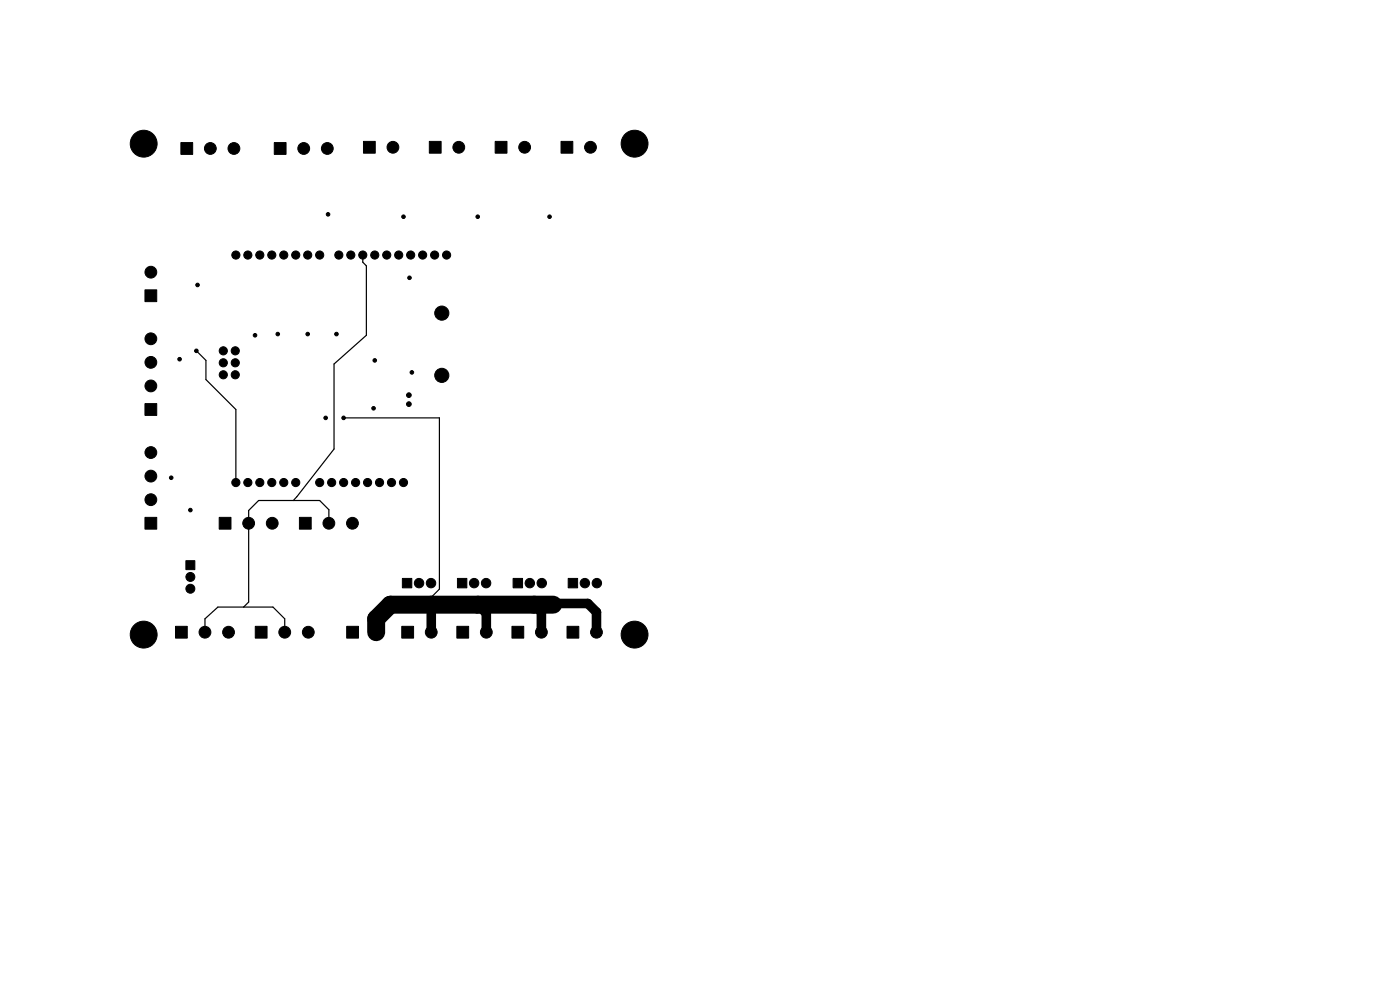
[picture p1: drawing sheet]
<svg xmlns="http://www.w3.org/2000/svg" width="297mm" height="210mm" viewBox="0 0 297 210" stroke-linecap="round" stroke-linejoin="round" font-family="sans-serif">
<g fill="#000" stroke="#000" stroke-width=".21">
<path d="M38.4 30.2h2.5v2.5h-2.5zM58.2 30.2h2.5v2.5h-2.5zM77.1 30h2.5v2.5h-2.5zM91.1 30h2.5v2.5h-2.5zM105 30h2.5v2.5h-2.5zM119 30h2.5v2.5h-2.5zM30.8 61.5h2.5v2.5h-2.5zM30.8 85.6h2.5v2.5h-2.5zM30.8 109.7h2.5v2.5h-2.5zM39.4 118.9h1.9v1.9h-1.9zM46.5 109.7h2.5v2.5h-2.5zM63.5 109.7h2.5v2.5h-2.5z"/>
<path d="M37.2 132.9h2.5v2.5h-2.5zM54.2 132.9h2.5v2.5h-2.5zM73.6 132.9h2.5v2.5h-2.5zM85.2 132.9h2.5v2.5h-2.5zM85.4 122.7h2v2h-2zM96.9 132.9h2.5v2.5h-2.5zM97 122.7h2v2h-2zM108.6 132.9h2.5v2.5h-2.5zM108.9 122.7h2v2h-2zM120.3 132.9h2.5v2.5h-2.5zM120.5 122.7h2v2h-2z"/>
<circle cx="30.5" cy="30.5" r="2.85"/>
<circle cx="44.6" cy="31.5" r="1.25"/>
<circle cx="49.6" cy="31.5" r="1.25"/>
<circle cx="64.4" cy="31.5" r="1.25"/>
<circle cx="69.4" cy="31.5" r="1.25"/>
<circle cx="83.4" cy="31.2" r="1.25"/>
<circle cx="97.3" cy="31.2" r="1.25"/>
<circle cx="111.3" cy="31.2" r="1.25"/>
<circle cx="125.3" cy="31.2" r="1.25"/>
<circle cx="134.6" cy="30.5" r="2.85"/>
<circle cx="32" cy="57.7" r="1.25"/>
<circle cx="50" cy="54.1" r=".86"/>
<circle cx="52.6" cy="54.1" r=".86"/>
<circle cx="55.1" cy="54.1" r=".86"/>
<circle cx="57.7" cy="54.1" r=".86"/>
<circle cx="60.2" cy="54.1" r=".86"/>
<circle cx="62.7" cy="54.1" r=".86"/>
<circle cx="65.3" cy="54.1" r=".86"/>
<circle cx="67.8" cy="54.1" r=".86"/>
<circle cx="69.6" cy="45.5" r=".38"/>
<circle cx="71.9" cy="54.1" r=".86"/>
<circle cx="74.4" cy="54.1" r=".86"/>
<circle cx="77" cy="54.1" r=".86"/>
<circle cx="79.5" cy="54.1" r=".86"/>
<circle cx="82" cy="54.1" r=".86"/>
<circle cx="84.6" cy="54.1" r=".86"/>
<circle cx="85.6" cy="46" r=".38"/>
<circle cx="86.9" cy="58.9" r=".38"/>
<circle cx="87.1" cy="54.1" r=".86"/>
<circle cx="89.7" cy="54.1" r=".86"/>
<circle cx="92.2" cy="54.1" r=".86"/>
<circle cx="94.7" cy="54.1" r=".86"/>
<circle cx="101.3" cy="46" r=".38"/>
<circle cx="116.6" cy="46" r=".38"/>
<circle cx="32" cy="76.9" r="1.25"/>
<circle cx="32" cy="71.9" r="1.25"/>
<circle cx="38.1" cy="76.2" r=".38"/>
<circle cx="41.7" cy="74.4" r=".38"/>
<circle cx="41.9" cy="60.5" r=".38"/>
<circle cx="47.4" cy="74.4" r=".86"/>
<circle cx="47.4" cy="77" r=".86"/>
<circle cx="47.4" cy="79.5" r=".86"/>
<circle cx="49.9" cy="77" r=".86"/>
<circle cx="49.9" cy="74.4" r=".86"/>
<circle cx="49.9" cy="79.5" r=".86"/>
<circle cx="54.1" cy="71.1" r=".38"/>
<circle cx="58.9" cy="70.9" r=".38"/>
<circle cx="65.3" cy="70.9" r=".38"/>
<circle cx="71.4" cy="70.9" r=".38"/>
<circle cx="79.5" cy="76.5" r=".38"/>
<circle cx="87.4" cy="79" r=".38"/>
<circle cx="93.7" cy="79.6" r="1.5"/>
<circle cx="93.7" cy="66.4" r="1.5"/>
<circle cx="32" cy="96" r="1.25"/>
<circle cx="32" cy="81.9" r="1.25"/>
<circle cx="69.1" cy="88.6" r=".38"/>
<circle cx="72.9" cy="88.6" r=".38"/>
<circle cx="79.2" cy="86.6" r=".38"/>
<circle cx="86.7" cy="83.8" r=".5"/>
<circle cx="86.7" cy="85.7" r=".5"/>
<circle cx="32" cy="106" r="1.25"/>
<circle cx="32" cy="101" r="1.25"/>
<circle cx="36.3" cy="101.3" r=".38"/>
<circle cx="40.4" cy="108.2" r=".38"/>
<circle cx="50" cy="102.4" r=".86"/>
<circle cx="52.6" cy="102.4" r=".86"/>
<circle cx="52.8" cy="111" r="1.25"/>
<circle cx="55.1" cy="102.4" r=".86"/>
<circle cx="57.7" cy="102.4" r=".86"/>
<circle cx="57.8" cy="111" r="1.25"/>
<circle cx="60.2" cy="102.4" r=".86"/>
<circle cx="62.7" cy="102.4" r=".86"/>
<circle cx="67.8" cy="102.4" r=".86"/>
<circle cx="69.8" cy="111" r="1.25"/>
<circle cx="70.4" cy="102.4" r=".86"/>
<circle cx="72.9" cy="102.4" r=".86"/>
<circle cx="74.8" cy="111" r="1.25"/>
<circle cx="75.4" cy="102.4" r=".86"/>
<circle cx="78" cy="102.4" r=".86"/>
<circle cx="80.5" cy="102.4" r=".86"/>
<circle cx="83.1" cy="102.4" r=".86"/>
<circle cx="85.6" cy="102.4" r=".86"/>
<circle cx="30.5" cy="134.6" r="2.85"/>
<circle cx="40.4" cy="124.9" r=".95"/>
<circle cx="40.4" cy="122.4" r=".95"/>
<circle cx="43.5" cy="134.1" r="1.25"/>
<circle cx="48.5" cy="134.1" r="1.25"/>
<circle cx="60.4" cy="134.1" r="1.25"/>
<circle cx="65.4" cy="134.1" r="1.25"/>
<circle cx="79.8" cy="134.1" r="1.25"/>
<circle cx="88.9" cy="123.7" r="1"/>
<circle cx="91.4" cy="123.7" r="1"/>
<circle cx="91.5" cy="134.1" r="1.25"/>
<circle cx="100.6" cy="123.7" r="1"/>
<circle cx="103.1" cy="123.7" r="1"/>
<circle cx="103.2" cy="134.1" r="1.25"/>
<circle cx="112.4" cy="123.7" r="1"/>
<circle cx="114.9" cy="134.1" r="1.25"/>
<circle cx="114.9" cy="123.7" r="1"/>
<circle cx="124.1" cy="123.7" r="1"/>
<circle cx="126.5" cy="134.1" r="1.25"/>
<circle cx="126.6" cy="123.7" r="1"/>
<circle cx="134.6" cy="134.6" r="2.85"/>
</g>
<path d="M77 54.1v1.5l.7 .8v14.7l-6.8 6.1v18.1l-8.7 10.9M41.7 74.4l2 2.1v4l6.3 6.4v15.5M72.9 88.6h20.3v36.4l-1.8 1.7v1.6M69.8 111v-2.9l-2-1.9h-12.9l-2.1 2.1v19.4l-1.1 1.1M43.5 134.1v-2.8l2.7-2.5h11.7l2.5 2.5v2.8" fill="none" stroke="#000" stroke-width=".25"/>
<path d="M117.3 128.3h-34.5l-3 3v2.8" fill="none" stroke="#000" stroke-width="3.8"/>
<path d="M91.4 128.3l.1 5.8M101.3 128.3l1.9 1.8v4M113.3 128.3l1.6 1.5v4.3M117.1 128h7.6l1.8 1.8v4.3" fill="none" stroke="#000" stroke-width="2"/>
</svg>
